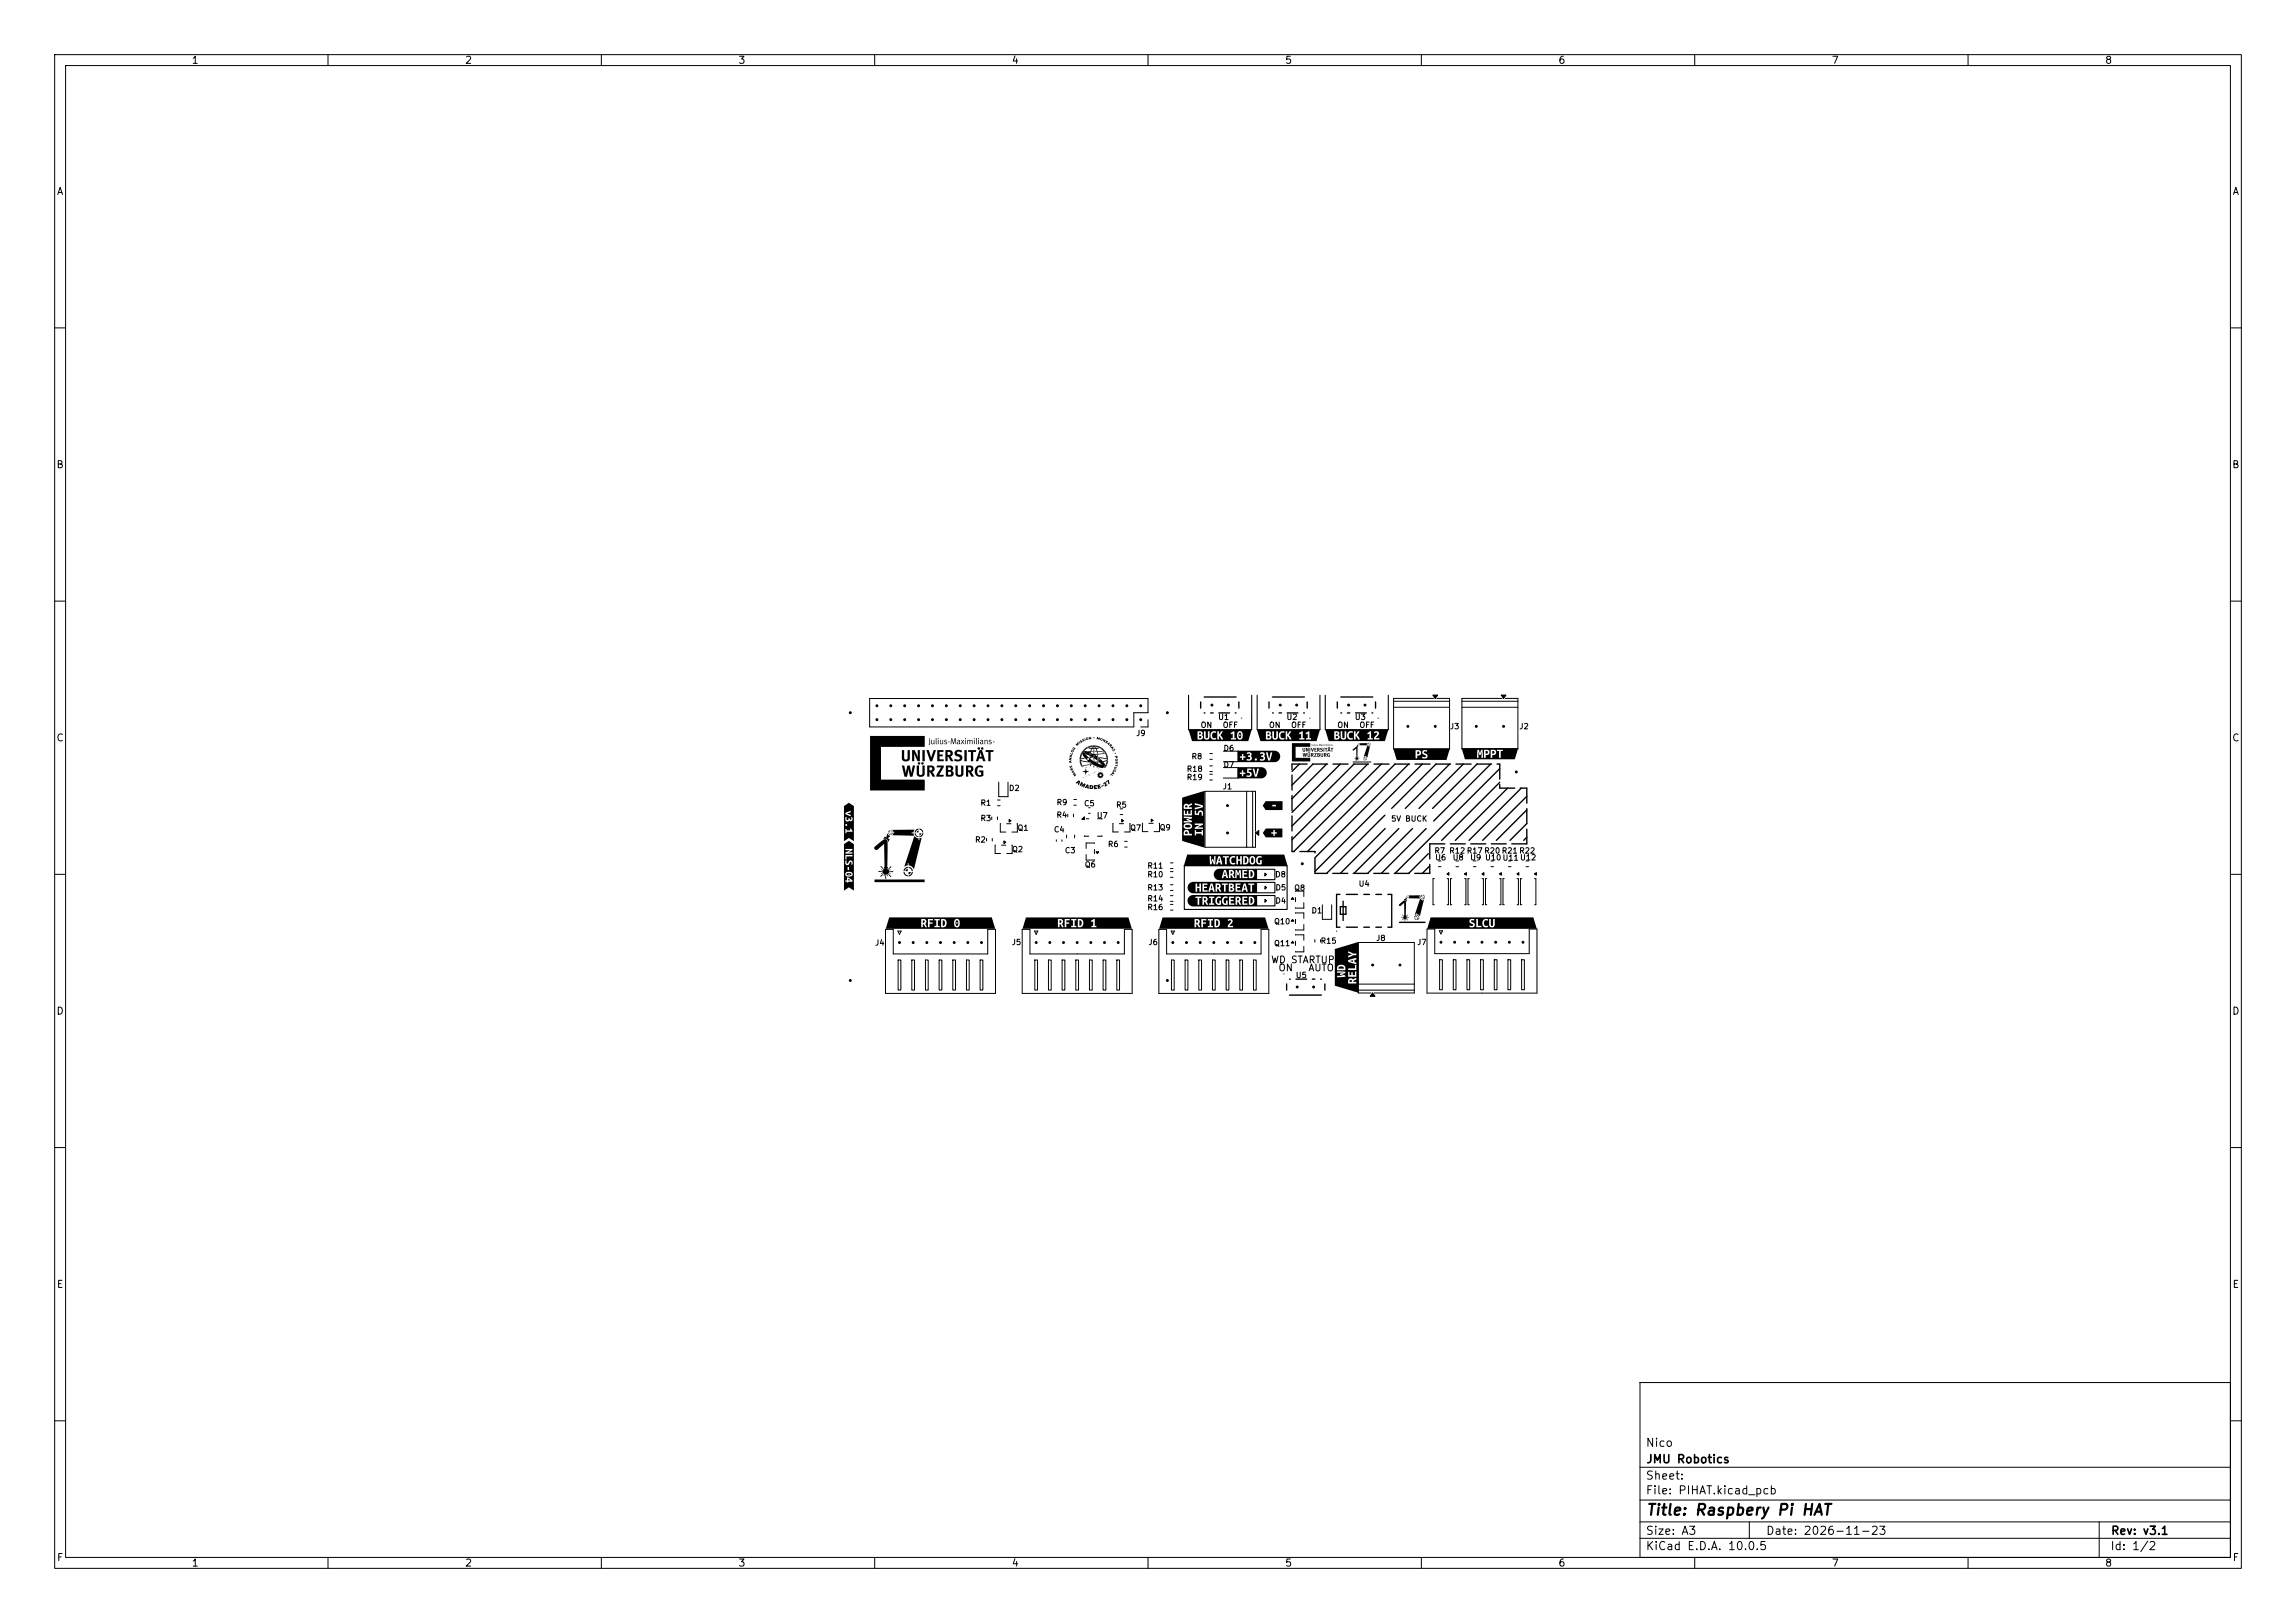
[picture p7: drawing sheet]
<svg xmlns="http://www.w3.org/2000/svg" width="420mm" height="297mm" viewBox="0 0 420 297" stroke-linecap="round" stroke-linejoin="round" font-family="sans-serif">
<defs><g id="words">
<text font-size="2" x="301" y="277.8">Title: Raspbery Pi HAT</text>
<g font-size="1.5">
<text x="300.9" y="265.1">Nico</text>
<text x="301" y="268.1">JMU Robotics</text>
<text x="300.9" y="273.8">File: PIHAT.kicad_pcb</text>
<text x="300.9" y="271.1">Sheet:</text>
<text x="300.9" y="281.2">Size: A3</text>
<text x="322.9" y="281.2">Date: 2026-11-23</text>
<text x="386" y="281.2">Rev: v3.1</text>
<text x="300.9" y="284">KiCad E.D.A. 10.0.5</text>
<text x="385.9" y="284">Id: 1/2</text>
</g>
<g font-size="1.3">
<text x="35" y="12">1</text>
<text x="85" y="12">2</text>
<text x="135" y="12">3</text>
<text x="185" y="12">4</text>
<text x="235" y="12">5</text>
<text x="285" y="12">6</text>
<text x="335" y="12">7</text>
<text x="385" y="12">8</text>
<text x="10.3" y="36">A</text>
<text x="408.3" y="36">A</text>
<text x="10.2" y="86">B</text>
<text x="408.2" y="86">B</text>
<text x="10.2" y="136">C</text>
<text x="408.2" y="136">C</text>
<text x="232.4" y="176.6">WD STARTUP</text>
<text x="233.8" y="178">ON</text>
<text x="239.2" y="178">AUTO</text>
<text x="10.2" y="186">D</text>
<text x="408.2" y="186">D</text>
<text x="10.3" y="236">E</text>
<text x="408.3" y="236">E</text>
<text x="10.3" y="286">F</text>
<text x="35" y="287">1</text>
<text x="85" y="287">2</text>
<text x="135" y="287">3</text>
<text x="185" y="287">4</text>
<text x="235" y="287">5</text>
<text x="285" y="287">6</text>
<text x="335" y="287">7</text>
<text x="385" y="287">8</text>
<text x="408.3" y="286">F</text>
</g>
<g font-size="1">
<text x="222.7" y="132">U1</text>
<text x="235.2" y="132">U2</text>
<text x="247.7" y="132">U3</text>
<text x="207.7" y="134.9">J9</text>
<text x="219.5" y="133.4">ON</text>
<text x="223.6" y="133.4">OFF</text>
<text x="223.7" y="137.7">D6</text>
<text x="232" y="133.4">ON</text>
<text x="236.1" y="133.4">OFF</text>
<text x="244.5" y="133.4">ON</text>
<text x="248.6" y="133.4">OFF</text>
<text x="265.1" y="133.7">J3</text>
<text x="277.8" y="133.7">J2</text>
<text x="217" y="143">R19</text>
<text x="217" y="141.5">R18</text>
<text x="217.9" y="139.2">R8</text>
<text x="223.7" y="140.7">D7</text>
<text x="179.3" y="147.7">R1</text>
<text x="184.5" y="145">D2</text>
<text x="193.2" y="149.9">R4</text>
<text x="193.2" y="147.6">R9</text>
<text x="198.2" y="147.8">C5</text>
<text x="200.5" y="150">U7</text>
<text x="204.1" y="148">R5</text>
<text x="223.6" y="144.7">J1</text>
<text x="178.3" y="154.4">R2</text>
<text x="179.3" y="150.5">R3</text>
<text x="186" y="152.3">Q1</text>
<text x="192.7" y="152.6">C4</text>
<text x="202.6" y="155.2">R6</text>
<text x="206.6" y="152.2">Q7</text>
<text x="212" y="152.2">Q9</text>
<text x="254.4" y="150.6">5V BUCK</text>
<text x="185" y="156.2">Q2</text>
<text x="194.7" y="156.4">C3</text>
<text x="198.3" y="159">Q6</text>
<text x="209.8" y="160.8">R10</text>
<text x="209.8" y="159.2">R11</text>
<text x="233.2" y="160.8">D8</text>
<text x="262.3" y="156.4">R7 R12R17R20R21R22</text>
<text x="262.4" y="157.7">U6</text>
<text x="265.6" y="157.7">U8</text>
<text x="268.8" y="157.7">U9 U10U11U12</text>
<text x="209.8" y="163.2">R13</text>
<text x="209.8" y="165.2">R14</text>
<text x="209.8" y="166.8">R16</text>
<text x="233.2" y="165.6">D4</text>
<text x="233.2" y="163.2">D5</text>
<text x="236.6" y="163.2">Q8</text>
<text x="239.8" y="167.4">D1</text>
<text x="248.4" y="162.5">U4</text>
<text x="160" y="173.3">J4</text>
<text x="185" y="173.2">J5</text>
<text x="210" y="173.2">J6</text>
<text x="233" y="169.4">Q10</text>
<text x="233" y="173.4">Q11</text>
<text x="241.5" y="172.9">R15</text>
<text x="251.6" y="172.4">J8</text>
<text x="259.1" y="173.2">J7</text>
<text x="236.9" y="179.2">U5</text>
</g>
</g></defs>
<g fill="none" stroke="#000" stroke-width=".18">
<path d="M10 10h400v277h-400zM12 12h396v273h-396zM60 10v2M110 10v2M160 10v2M210 10v2M260 10v2M310 10v2M360 10v2M10 60h2M408 60h2M10 110h2"/>
<path d="M408 110h2M159.1 127.8h50.9v2.6h-2.6v2.6h-48.3zM210 131.7v1.3h-1.3M221.3 137.9h.5M221.3 138.9h.5M223.8 137.5h2.7v1.9h-2.7M254.9 128.3h10.3M254.9 129.4h10.3M262.1 127.2h.9l-.5 .6zM262.2 127.8h-7.3v9.2h10.3v-9.2h-2.4M267.4 128.3h10.3M267.4 129.4h10.3"/>
<path d="M274.6 127.2h.9l-.5 .6zM274.7 127.8h-7.3v9.2h10.3v-9.2h-2.4M10 160h2M180.5 153.4v.5M181.4 149.5v.5M181.5 153.4v.5M182.1 154.7l-.1 1.5h1M182.5 149.5v.5M182.5 146.4h.4M182.5 147.4h.4M182.7 143.1v2.7h1.7v-2.7M183 150.7v1.6h1"/>
<path d="M183.2 154.7h.8M183.6 153.9l.4 .2-.4 .3zM184.1 150.7h.8M184.6 150l.3 .2-.3 .2zM185.1 154.7v1.5h-1M186 150.7l.1 1.6h-1M193.2 153.7v.3M194.2 153.7v.3M195.1 152.8v.5M195.3 149v.5M196.4 149v.5M196.4 146.3h.5"/>
<path d="M196.4 147.3h.5M196.6 152.8v.5M197.9 149.9l.5-.4v.4zM198.4 152.9v.1h.8M198.7 156.4v1l1.5-.1M198.7 149.8h.5M199.1 147.8h.3M199.1 148.8h.3M200.2 154.3h-1.5v1M200.2 155.4v.8M200.5 155.9h.5l-.3 .3zM200.8 149.8h.8v.1"/>
<path d="M201.6 152.9v.1h-.8M203.6 150.7v1.5h1M204.7 150.7h.8M204.9 148h.5M204.9 149.1h.5M205.2 149.9l.3 .3-.3 .2zM205.7 154h.5M205.7 155h.5M206.6 150.7l.1 1.5h-1M209 150.7v1.5h1M210.1 150.7h.8M210.6 149.9l.3 .2-.3 .3z"/>
<path d="M212 150.7l.1 1.5h-1M214.1 159.5h.5M214.1 157.9h.5M214.1 158.9h.5M221.3 141.7h.5M221.3 142.7h.5M221.3 140.2h.5M221.3 141.2h.5M223.8 140.5h2.7v1.9h-2.7M228 144.8v10.2M229.1 144.8v10.2M229.7 152.4l.6-.4v.9z"/>
<path d="M229.7 152.1v-7.3h-9.3v10.2h9.3v-2.3M231.4 159.8l.3 .2-.3 .3zM263.1 157.6h.5M263.1 158.6h.5M264.7 159.9l.3-.2v.5zM266.3 157.6h.5M266.3 158.6h.5M267.9 159.9l.3-.2v.5zM269.5 157.6h.5M269.5 158.6h.5M271.1 159.9l.3-.2v.5zM272.7 157.6h.5"/>
<path d="M272.7 158.6h.5M274.3 159.9l.3-.2v.5zM275.9 157.6h.5M275.9 158.6h.5M277.5 159.9l.3-.2v.5zM279.1 157.6h.5M279.1 158.6h.5M280.7 159.9l.3-.2v.5zM408 160h2M162 170.1h1.4v4.5h17.3v-4.5h1.4v11.7h-20.1zM164.2 170.4h.6l-.3 .6zM164.3 175.7h.5v5.5h-.5z"/>
<path d="M166.8 175.7h.5v5.5h-.5zM169.3 175.7h.5v5.5h-.5zM171.8 175.7h.5v5.5h-.5zM174.3 175.7h.5v5.5h-.5zM176.8 175.7h.5v5.5h-.5zM179.3 175.7h.5v5.5h-.5zM187 170.1h1.4v4.5h17.3v-4.5h1.4v11.7h-20.1zM189.2 170.4h.6l-.3 .6zM189.3 175.7h.5v5.5h-.5zM191.8 175.7h.5v5.5h-.5zM194.3 175.7h.5v5.5h-.5zM196.8 175.7h.5v5.5h-.5z"/>
<path d="M199.3 175.7h.5v5.5h-.5zM201.8 175.7h.5v5.5h-.5zM204.3 175.7h.5v5.5h-.5zM212 170.1h1.4v4.5h17.3v-4.5h1.4v11.7h-20.1zM214.1 161.9h.5M214.1 162.9h.5M214.1 163.9h.5M214.1 164.9h.5M214.1 160.5h.5M214.1 165.5h.5M214.1 166.5h.5M214.2 170.4h.6l-.3 .6z"/>
<path d="M214.3 175.7h.5v5.5h-.5zM216.8 175.7h.5v5.5h-.5zM219.3 175.7h.5v5.5h-.5zM221.8 175.7h.5v5.5h-.5zM224.3 175.7h.5v5.5h-.5zM226.8 175.7h.5v5.5h-.5zM229.3 175.7h.5v5.5h-.5zM231.4 164.6l.3 .2-.3 .3zM231.4 162.2l.3 .2-.3 .3zM236.4 164.2l.3 .4h-.5zM236.4 168.2l.3 .4h-.5zM236.4 172.2l.3 .4h-.5z"/>
<path d="M237 163.1h1.5v1M237 164.2v.8M237 167.1h1.5v1M237 168.2v.8M237 171.1h1.5v1M237 172.2v.8M238.5 165.2v1l-1.5-.1M238.5 169.2v1l-1.5-.1M238.5 173.2v1l-1.5-.1M240.5 171.9v.5M241.6 171.9v.5M241.9 165.6v2.6h1.7v-2.6"/>
<path d="M261 170h1.4v4.5h17.3v-4.5h1.4v11.7h-20.1zM262.4 160.8h-.3v4.8h.3M263.3 170.3h.6l-.3 .6zM263.3 175.6h.5v5.5h-.5zM264.7 160.8h.2v4.8h-.2M265.6 160.8h-.3v4.8h.3M265.8 175.6h.5v5.5h-.5zM267.9 160.8h.2v4.8h-.2M268.3 175.6h.5v5.5h-.5zM268.8 160.8h-.3v4.8h.3M270.8 175.6h.5v5.5h-.5zM271.1 160.8h.2v4.8h-.2"/>
<path d="M272 160.8h-.3v4.8h.3M273.3 175.6h.5v5.5h-.5zM274.3 160.8h.2v4.8h-.2M275.2 160.8h-.3v4.8h.3M275.8 175.6h.5v5.5h-.5zM277.5 160.8h.2v4.8h-.2M278.3 175.6h.5v5.5h-.5zM278.4 160.8h-.3v4.8h.3M280.7 160.8h.2v4.8h-.2M248.5 180.1h10.2M248.5 181.2h10.2M250.8 181.7h-2.3v-9.2h10.2v9.2h-7.3"/>
<path d="M251.1 181.7l.4 .6h-.9zM10 210h2M408 210h2M300 253h108v32h-108zM10 260h2M300 278.5h108M300 274.5h108M300 268.5h108M320 278.5v3M384 278.5v6.5M408 260h2M60 285v2"/>
<path d="M110 285v2M160 285v2M210 285v2M260 285v2M300 281.5h108M310 285v2M360 285v2"/>
<circle cx="227.1" cy="131.4" r=".03"/>
<circle cx="239.6" cy="131.4" r=".03"/>
<circle cx="252.1" cy="131.4" r=".03"/>
<circle cx="234.9" cy="178.2" r=".03"/>
<circle cx="244.5" cy="170.4" r=".03"/>
</g>
<g fill="none" stroke="#000" stroke-width=".25">
<path d="M219.6 128.5v1.1M220.3 127.5h5.8M220.3 130.5h.1M221.5 130.5h.4M223 130.5h1.9M226 130.5h.1M226.6 128.5v1.1M232.1 128.5v1.1M232.8 127.5h5.8M232.8 130.5h.1M234 130.5h.4M235.5 130.5h1.9"/>
<path d="M238.5 130.5h.1M239.1 139.8h-2.8v1M239.1 128.5v1.1M240.1 139.8h2.7M243.8 139.8h2.8M244.6 128.5v1.1M245.3 127.5h5.8M245.3 130.5h.1M246.5 130.5h.4M247.6 139.8h2.7M248 130.5h1.9M251 130.5h.1"/>
<path d="M251.3 139.8h2.8M251.6 128.5v1.1M255.1 139.8h2.7M258.8 139.8h2.8M262.6 139.8h2.7M266.3 139.8h2.8M270.1 139.8h2.7M273.8 139.8h.5v2.8M236.3 141.8v2.8M236.3 145.6v2.7M236.3 149.3v2.8M236.3 153.1v2.7h.5"/>
<path d="M237.8 155.8h2.7v.3M240.5 157.1v2.7h2.3M243.8 159.8h2.7M247.5 159.8h2.8M251.3 159.8h2.7M255 159.8h2.8M261.5 158.2v1.6h-2.7M264.3 154.4h-2.8v2.8M265.3 154.4h2.7M269 154.4h2.8M272.8 154.4h2.7M274.3 143.6v.6h2.8"/>
<path d="M278.1 144.2h1.2v2.8M279.3 148v2.7M279.3 151.7v2.7h-2.8M235.9 179.2h.1M237.1 179.2h1.9M240.1 179.2h.4M241.6 179.2h.1M245.1 163.7h-.6v6h.6M245.2 165.9h1v1.4h-1zM245.7 164.9v3.5M246.3 163.7h2M246.3 169.7h2"/>
<path d="M249.5 163.7h1M249.5 169.7h1M251.7 163.7h1M251.7 169.7h1M253.9 163.7h.7v6h-.7M235.4 180.1v1.1M235.9 182.1h5.8M242.3 180.1v1.1"/>
</g>
<g fill="#000">
<path d="M165 137.3h.4v1.5l.3 .2 .3-.2v-1.5h.4v1.5l-.2 .4-.7 .1-.4-.2h1.2h-1.2l-.1-.1v-.1h.5h-.5zM166.8 137.3h.5l.6 1.3v-1.3h.4v2h-.5l-.3-.6h.4l-.4-.1h.4h-.4l-.3-.7v1.4h-.4zM167.9 139.5h.4v.4h-.3l.3-.1-.4 .1v-.2l.1-.2h.3zM168.6 139.5h.3v.4h-.3l-.1-.2 .1-.2h.3zM168.7 137.3h.5v2h-.5zM159.1 134.7h10.1v2h-8l-.1 6h8.1v2h-10.1zM170 135.1h.1v1l-.2 .3v-.1h.2h-.2l.1-.2zM170.3 135.4h.2v.6l.1 .1 .2-.1v-.6h.1v.8l-.1-.1h.2h-.2h.2h-.6h.1h-.2zM169.4 137.3h.5l.4 1.4 .5-1.4h.4l-.7 2h-.4l-.2-.6h.4h-.4zM171.1 135.1h.2v1.1l-.1-.1zM171.6 135.1h.1v.1h-.2zM171.6 135.4h.1v.8h-.2z"/>
<path d="M171.4 137.3h1.2v.3h-.7v.5h.5v.3h-.5v.5h.7v.4h-1.2zM171.9 135.4h.2v.6l.1 .1 .2-.1v-.6h.1v.8l-.1-.1h.2h-.2h.2h-.6h.1h-.2zM172.8 135.4h.4l-.4 .2 .4 .3-.1 .3-.4-.1h.5h-.5l.4-.1-.4-.3zM172.9 137.3h.9l.4 .2 .1 .6-.5 .3 .6 .9h-.5l-.6-.8v.8h-.4v-1h1.2h-1.2h1.2h-1.2v-.3l.7 .1 .3-.2-.1-.3h-.5v.4h-.4v-.6h1.2h-1.2zM173.4 135.7h.3v.1h-.3zM174 135.1h.2l.2 .9 .2-.8h.1h-.1h.1l-.1-.1h.2l.1 1.1h-.1l-.1-1-.3 1-.3-1-.1 1h-.1l.1-1h.1zM174.8 137.4l.6-.2 .6 .2-.2 .3-.5-.2-.2 .2v.2l.6 .2 .3 .3v.5l-.3 .4h-.6l-.6-.1 1.4-.1h-1.4l.2-.3 .6 .2 .3-.2-.1-.3-.8-.4-.1-.4zM175.1 135.5h.5v.7l-.5-.1h.4h-.4l-.1-.1 .5 .1h-.1l.1-.3-.5 .2 .5-.4zM175.8 135.4h.1l.2 .3 .1-.3h.2l-.3 .4 .3 .4h-.1l-.2-.3-.2 .3h-.2l.3-.4zM176.6 135.4h.1v.8h-.1zM176.4 137.3h.4v2h-.4zM176.9 135.4l.2 .1 .2-.1 .2 .1 .3-.1 .1 .8h-.1l-.1-.7-.2 .1v.6h-.1l-.1-.7-.2 .1v.6h-.2z"/>
<path d="M177.1 137.3h1.5l-.1 .3h-.5v1.7h-.4v-1.7h-.5zM178.2 135.4h.1v.8h-.1zM178.5 135.1h.2v1.1l-.2-.1zM178.9 135.4h.2v.8h-.2zM179.2 137.3h.4l.7 2h-.5l-.1-.5h-.4h-.2l-.2 .5h-.4l.3-.8h.8l-.2-.8-.2 .8h-.4l.2-.8h.4h-.4zM179.3 135.5h.5v.7l-.1-.1h.2h-.6v-.1h.4v-.2l-.4 .1 .1-.2h.3l-.1-.2zM179.5 136.8h.3v.3h-.3zM180.1 135.4l.5 .1 .1 .7h-.2l-.1-.7-.2 .1v.6h-.1v-.7h.1zM180.3 137.3h1.5l-.1 .3h-.5v1.7h-.4v-1.7h-.5zM180.9 135.4h.5l-.4 .2 .4 .3-.1 .3-.5-.1h.5h-.5l.5-.1-.1-.1-.2-.1h.4h-.5zM181.6 135.7h.3v.1h-.3zM195.6 138.7h.4l-.3 .3h.2l.1 .1-.5-.1 .3-.2z"/>
<path d="M195.5 139.3l.5-.1-.1 .2 .1 .2-.4-.1-.1-.1h.3zM195.6 138.2a.25 .25 0 0 1 .3-.1 .25 .25 0 0 1 .2 .2l-.1 .3-.4-.3h.3zM196 137.3a.25 .25 0 0 1 .4 0 .25 .25 0 0 1-.1 .4 .25 .25 0 0 1-.4-.2h.4l-.2-.2-.2 .1zM195.7 137.9l.4 .1 .1-.2v.1a.25 .25 0 0 1-.2 .2 .25 .25 0 0 1-.3-.2zM196.3 136.8h.1v.3h.1l-.1-.1 .1-.2 .2 .1-.2 .3h-.2l-.1-.2zM196.8 136.1l.3 .1-.1-.3 .1-.1 .3 .4-.2-.2v.3h-.2l.1 .2zM197.3 135.7l.3 .4zM197.6 135.5l.2-.1-.1 .2h.2a.18 .18 0 0 1 0 .3 .18 .18 0 0 1-.2-.1l.1-.1h-.3zM198 135.3l.2-.1-.1 .2h.2a.2 .2 0 0 1 0 .2 .2 .2 0 0 1-.3 .1l.3-.2h-.4zM198.4 135.1l.2 .2-.1 .2zM198.7 135a.23 .23 0 0 1 .3 0 .23 .23 0 0 1 0 .3 .23 .23 0 0 1-.3 .1l-.1-.3 .2 .2 .2-.1-.1-.2-.3 .1zM199.2 138.6l.1 .1z"/>
<path d="M198.1 140.1l1.2-.2-1.2 .3zM199.4 139.6l.1 .2v.4zM199.2 134.9l.3 .2 .1-.3v.5l-.3-.2v.2h-.1zM199.6 139.9h.3zM200 134.9h.2v.2h-.2zM198.3 137.1l.3-.3 .9-.1-.4-.1-.5 .2 .5-.2h.6h-.6l.6-.1h-.4l.2-.1a2.47 2.47 0 0 1 3.1 2.8l-.8 .2 .1 .1a.59 .59 0 0 1 .1 .9 .59 .59 0 0 1-.8 .1l-1-.5h1.9h-1.9h1.6h-1.7l-.7-.4 1-.1 .4 .2v-.1l.1 .2 .7 .2-.5-.5h.2h-2.6h3h-3l-.7-.1h1.8l-2.1-.1 .2 .7a.3 .3 0 0 0 .4 .3l-.2 .1-.2-.2 .1 .2-.2-.3h.1l-.1-.1h.1h-.2l.1 .3-.2-.5 .2 .1-.1-.1 .1-.1-.2 .1-.1-.2h.2h-.2v-.1h.2h-.2v-.3l.1 .2-.1-.4h.1l.6 .2 .9 .1-.5-.4 .5 .2 .1-.3-.2-.1-.1 .2h-.3a.97 .97 0 0 1-.5-1.1l-.3 1 .4-.1 .2 .1-.7 .2v-.3l-.1 .3h-.1v-.5h.2h-.2l.1-.1h.1l-.1-.1h.2v-.1l-.2 .1v-.2l.3-.1-.2 .1 .5-.5-.4 .3 .1-.2-.2 .4v-.2l.1-.2 .3-.1h-.2l.2-.1 1.1 1.1 .9 .7h1.3h-.4l-.1-.3h.4h-.4v-.4l.7 .6v.1l.9-.2v-.2l.1 .1v-.3l-.1 .2v-.2v.3l-.1-.1-1.4-.3 1.4 .2v-.2h.2v-.1l-.2 .1-.2-.6 .3 .4-.1-.3h.1v.2l-1.3-1.4 .4 .2 .6 .7-.1-.1h.1l.2 .4-.1-.4-.7-.6h.2l.4 .5-.2-.3-.7-.4 .4 .1-.1-.1-.4-.1-.6 .2 .1 .4 1 .1 .3 .2-1.2-.2v.4l-.2-.4h-.4l.4-.1a.3 .3 0 0 0-.2-.4 .3 .3 0 0 0-.3 .1h-.4l-.1 .3 .4 .1h-.4v.3l.3 .1h-.5v-.2l-.1 .2 .7 .1 .1-.9 .1 .9 1.9-.2-1.8 .3 .4 .3v.7l-.5-.3-.1 .5a.71 .71 0 0 1-.1-.8v-.3h.2v.4v-.5v.1l-.2-.1v.6l-.4-.3-.1-.2v.3l.4 .2h-.4l-.1 .1-.1-.2a.47 .47 0 0 0-.5-.5h.8h-1l.5-.1-.5 .1 .2-.1-.3-.1h.6h-.6h.3h-.3l.1-.1-.3-.2 1.1 .1v-.1h-1.1h.9l-.9-.1 .9-.1a.27 .27 0 0 0 .3 0 .27 .27 0 0 0 0-.4l-.4-.1h1.1l.9-.1-.6-.2h.5l.4 .2-1.2-.4 .3 .5-.3-.3-.1 .3-.1-.3-.3 .3 .3-.4h-.2l-.1 .1-.9 .3h.2l-.9 .6 .6-.5-.6 .6h-.2l.7-.7-.6 .6zM200.7 134.9h.1l.1 .2 .3-.1-.1 .4-.1-.3-.2 .2v-.2l-.2 .2zM200.7 138.1l.2 .2-.1 1zM201.4 135.1a.24 .24 0 0 1 .3 .1 .24 .24 0 0 1-.2 .3 .24 .24 0 0 1-.3-.1l.4-.1-.1-.1-.3 .2zM201.9 135.2l.1 .4 .2-.2-.2 .4-.1-.3-.2 .1zM202.3 135.6l.3 .1v.1l-.2-.1 .1 .2a.19 .19 0 0 1-.2 .1 .19 .19 0 0 1-.1-.2l.2 .1zM202.5 139.3l.1-.1v.2l.1-.2-.3 .9-.2 .4 .1-.3-.2 .4 .1-.4-.3 .4 .2-.5h.3h-.3l.4-.2v-.2l-.1 .4h-.2l.2-.2-.2 .1 .2-.2h-.1l.1-.1v-.2l.2 .1-.2-.1z"/>
<path d="M202.5 136.1l.4-.2a.27 .27 0 0 1-.2 .4l-.2-.2 .3-.1zM203 136.3l.2-.1 .2 .1-.2 .4h.5l-.3 .4-.2-.3h.3h-.3l-.1-.3-.2-.1h.4v-.1zM203.5 137.2h.3v-.2l.2 .3h-.4v.2zM203.9 137.8h.2v.1h-.1zM203.9 138.4l.2-.1a.2 .2 0 0 1 .3 .2 .2 .2 0 0 1-.2 .2l-.1-.2h.2zM204 138.9l.3-.1a.23 .23 0 0 1 .2 .3 .23 .23 0 0 1-.3 .2 .23 .23 0 0 1-.2-.3l.4 .1-.1-.1h-.3zM204 140l.4-.1v.4zM204 139.4h.5a.31 .31 0 0 1-.2 .3 .31 .31 0 0 1-.3 0l.4-.1h-.3l.1-.1zM219.4 134.1h.2v.3h-.2zM219.4 134.7h.3v.3l-.3 .1zM226.7 134.1a.53 .53 0 0 1 .3 .9l-.1 .1a.29 .29 0 0 1-.3-.2 .29 .29 0 0 1 .1-.4l.1 .2 .1-.2-.1-.1-.3 .1zM217.4 133.5h11.6l-.7 2.1h-10.3l-.5-1.8h1.6v1.5h.2a.55 .55 0 0 0 .7-.5h.2a.54 .54 0 0 0 .7 .5 .54 .54 0 0 0 .4-.7h.1a.67 .67 0 0 0 .9 .7h.7v-.7l.4 .7h.3l-.1-.3a.49 .49 0 0 1-.1-.9h1.6l.1 .3 .3-.2v.9h-.3v.2h.9v-.2h-.3v-.5h.5a.57 .57 0 0 0 .5 .8 .57 .57 0 0 0 .5-.8 .56 .56 0 0 0-.5-.8 .56 .56 0 0 0-.5 .8h-.5v-.8l-.7 .3h-1.6l.2-.3h-.3l-.4 .6v-.6h-.3v1.5h-.4h.2l-.1-.3a.49 .49 0 0 1-.7-.4 .49 .49 0 0 1 .7-.5l.1-.2a.69 .69 0 0 0-.8 0 .69 .69 0 0 0-.3 .7h-.1v-.8h-.3l-.2 1.3h-.2l-.1-.2v-1.1h-.3v1h-.2l-.2-.3a.4 .4 0 0 0 .1-.5 .4 .4 0 0 0-.5-.2h-1.9z"/>
<path d="M231.9 134.1h.2v.3h-.2zM231.9 134.7h.3v.3l-.3 .1zM226.4 137.4h6.7a1.05 1.05 0 0 1 1.1 1 1.05 1.05 0 0 1-1.1 1.1h-6.7v-.4l1.7 .1a.72 .72 0 0 0 .8-.2h.6l.2 .2h.8a.52 .52 0 0 0 .7-.1 .52 .52 0 0 0 0-.7 .38 .38 0 0 0 .2-.4 .38 .38 0 0 0-.3-.3h.5l.4 1.5h.3l.4-1.5h-.3l-.2 1.2-.3-1.2-1-.1-.4 .2 .1 .2 .4-.1v.3l-.3 .1v.2l.3 .1a.31 .31 0 0 1-.1 .4 .31 .31 0 0 1-.4-.1l-.1 .2h-.5v-.3h-.2l-.2 .2h-.6l.1-.4-.2-.2a.47 .47 0 0 0-.1-.7 .47 .47 0 0 0-.7 .1l.1 .2 .5-.1v.3l-.3 .1v.2l.3 .1a.31 .31 0 0 1-.1 .4 .31 .31 0 0 1-.4-.1l-.1 .2h-1.6v-.7h.4v.3h.4v.4h.2v-.4h.4v-.3h-.4v-.4h-.2v.4h-.8zM237.6 139.7h.1l.1 .2-1.5 1.4-.1-.2zM238.3 136.9h.1l.1 .5h.1v-.5h.2l-.1 .6h-.4l.1-.1h-.1zM238.9 136.9h.2l.2 .4-.1-.4h.2v.6h-.2l-.1-.2h.2h-.2h.2h-.2l-.1-.2v.4h-.1zM238.3 137.8h.1l.1 .5 .1-.3h.1h-.1v-.2h.2v.5l.1-.5h.2l-.2 .7h-.1l-.1-.2h.1h-.1v-.3l-.1 .5h-.2v-.2h.1h-.1zM239.2 137.8h.1v.5l.1 .1 .1-.6h.2l-.1 .7-.4-.1h.2h-.2zM239.3 137.6l.1 .1zM239.5 137.6l.1 .1zM239.5 136.9h.2v.6h-.2zM236.3 136h3.4v.7h-2.7v1v1h2.7v.6h-3.4z"/>
<path d="M239.8 137.8l.4 .1-.1 .3 .2 .3h-.1l-.2-.3h.1h-.1v.3h-.2v-.4l.3-.1-.1-.1v.2h-.2zM240 136.1l-.1 .5zM240.1 136.2l.1 .3 .1-.3v.3h-.2zM240.1 139.7l.2 .1v.1l-4 3.9-.1-.2zM239.8 136.9h.1l.2 .4 .1-.4h.2l-.3 .6h-.1l-.1-.2h.2h-.2zM240.3 136.1l.1 .4zM240.5 136.2v.3zM240.4 136.9h.4v.1h-.2v.1h.2v.1h-.2v.2h.2v.1h-.4zM240.6 136.2l.1 .3 .1-.3v.3h-.2zM229.9 133.5h11.5l-.6 2.1h-10.2l-.6-1.8h1.6v1.5h.2a.55 .55 0 0 0 .8-.5h.1a.54 .54 0 0 0 .7 .5 .54 .54 0 0 0 .4-.7h.1a.67 .67 0 0 0 .9 .7h.7v-.7l.4 .7h.4l-.2-.3a.49 .49 0 0 1-.1-.9h1.6l.1 .3 .3-.2v.9h-.3v.2h.9v-.2h-.3v-1h.5l.1 .3 .3-.2v.9h-.3v.2h.9v-.2h-.3v-1.3l-.7 .3h-.5v-.3l-.7 .3h-1.6l.2-.3h-.3l-.4 .6v-.6h-.3v1.5h-.4h.2l-.1-.3a.49 .49 0 0 1-.7-.4 .49 .49 0 0 1 .7-.5l.1-.2a.69 .69 0 0 0-.8 0 .69 .69 0 0 0-.3 .7h-.1v-.8h-.3l-.1 1.3h-.3l-.1-.2v-1.1h-.3v1h-.1l-.3-.3a.4 .4 0 0 0 .2-.5 .4 .4 0 0 0-.6-.2h-1.9zM240.4 137.8h.4l-.3 .6h.3v.1h-.4l.3-.6h-.3zM240.9 136.3l.1-.1-.1 .1 .1 .2h-.1h.1h-.1l.1-.1z"/>
<path d="M240.9 136.9h.5v.2l-.2 .2 .2 .2h-.1l-.2-.2v.2h-.2v-.3h.4h-.4h.4h-.4l.4-.1-.2-.1v.1h-.2v-.2h.4zM241 137.8l.4 .1v.6h-.4l.4-.1h-.4l.3-.1-.2-.1v.2h-.1v-.2h.4h-.4h.4h-.4l.3-.2-.2-.1v.2h-.1zM241.1 136.3l.1 .1zM241.3 136.1l.1 .3 .2-.3v.4l-.1-.3-.1 .3-.1-.3v.3zM241.6 137.8h.1l.1 .6 .1-.1v-.5h.1v.7l-.4-.1h.1h-.1zM241.6 136.9h.4l-.3 .1 .3 .2-.1 .3h-.4h.4h-.4l.3-.1-.3-.2zM241.7 136.3h.1v.2h-.1h.1v-.1h-.2l.2-.1zM241.9 136.2h.2v.3l-.1-.1-.1 .1zM242.2 136.2v.3zM242.1 136.9h.1v.6h-.1zM242.2 137.8l.4 .1-.1 .3 .2 .3h-.2l-.2-.3v.3h-.1v-.3h.3h-.3h.4h-.4l.4-.1-.4 .1 .3-.2-.2-.1v.2h-.1v-.2h.4zM242.3 136.2h.3v.3l-.1-.2v.2l-.1-.2-.1 .2z"/>
<path d="M242.3 136.9h.5l-.2 .1v.5h-.1v-.5h-.2zM242.7 136.2v.3zM242.6 139.7h.1l.1 .2-6.5 6.4-.1-.2zM242.8 136.1l.1 .4zM242.9 136.2l.1 .3zM242.8 137.9h.5h-.3l-.1 .3 .2 .2-.1-.3h.3v.3h-.5zM243 136.9h.2l.2 .6-.2-.1-.4 .1 .1-.2h.3l-.1-.3-.1 .3h-.1l.1-.3h.1h-.1zM243.1 136.3h.1l.1 .2h-.2l.1-.2zM243.1 136.7l.2 .1zM243.3 136.2l.2 .1v.2v-.2l-.2 .2zM243.4 136.9h.5l-.2 .1v.5h-.1v-.5h-.2zM243.6 136.3l.2-.1-.2 .1 .1 .2h-.1l.2-.1z"/>
<path d="M243.9 136.3l.1 .1zM244.4 134.1h.2v.3h-.2zM244.4 134.7h.3v.3l-.3 .1zM245.1 139.7l.2 .1v.1l-9 8.9-.1-.2zM247.6 139.7h.1l.1 .2-11.5 11.4-.1-.2zM247.5 137.1l.6-.4h.2v1.9l.2-.1-.1 .3h.3l-.3 .2 .1 .2-.2-.2v.1l-.1-.1v.3l-.1-.3-.2 .2 .1-.4h-.3l.3-.1-.1-.3 .2 .2v-1.6l-.5 .4-.2-.1zM248.3 136.2l.2 .2-.2 .2h.2l-.1 .2-.2-.2h-.2l.1-.1h.1zM248.4 136.2l.1 .1zM248.4 136.1l.1-.1-.1 .2zM248.5 136l.2 .2zM248.5 136.3l.2-.1zM249.4 138.8l.3 .3z"/>
<path d="M249.6 138.7l.1-.1v.2h-.2zM249.5 138.6l.2-.1-.3 .3zM249.7 138.5l.3 .3zM249.7 138.8h.2l-.2 .2zM250 138.8v.2l-.3 .1zM250.1 136.4l.3 .3 .2-.2-.5 2.2-.4-.3v-.2l-.3 .3zM248.6 136h1.5l-.2 .2 .2 .2h-1.5l.2-.2zM250.1 136.2l.3 .3zM250.1 139.7l.2 .1v.1l-14 13.9-.1-.2zM250.3 136.1l.1-.1v.2h-.1zM250.2 136l.2-.1-.3 .3zM250.5 135.9l.2 .3z"/>
<path d="M250.5 136.2h.1l-.1 .2zM250.7 136.2v.2l-.2 .1zM247.4 139.4h3.4v.1h-3.4zM236.6 155.7l16-16 .2 .1-16 16.1h-.2zM242.4 133.5h11.6l-.7 2.1h-10.3l-.5-1.8h1.6v1.5h.2a.55 .55 0 0 0 .8-.5h.1a.54 .54 0 0 0 .7 .5 .54 .54 0 0 0 .4-.7h.1a.67 .67 0 0 0 .9 .7h.7v-.7l.4 .7h.3l-.1-.3a.49 .49 0 0 1-.1-.9h1.6l.1 .3 .3-.2v.9h-.3v.2h.9v-.2h-.3v-1.1h.5l.1 .2 .3-.1 .2 .1-.5 .7-.1 .4h1v-.2h-.6l.1-.2a.57 .57 0 0 0 .4-.5 .57 .57 0 0 0-.4-.6l-.5 .2h-.5v-.2h-.2l-.5 .3h-1.6l.2-.3h-.3l-.4 .6v-.6h-.3v1.5h-.4h.2l-.1-.3a.49 .49 0 0 1-.7-.4 .49 .49 0 0 1 .7-.5l.1-.2a.69 .69 0 0 0-.8 0 .69 .69 0 0 0-.3 .7h-.1v-.8h-.3l-.2 1.3h-.2l-.1-.2v-1.1h-.3v1h-.1l-.3-.3a.4 .4 0 0 0 .1-.5 .4 .4 0 0 0-.5-.2h-1.9zM239.1 155.7l16-16 .2 .1-16 16.1h-.2zM257.6 139.7h.1l.1 .2-17.3 17.2-.1-.2zM259.2 137.5a.29 .29 0 0 1 .5 .3 .28 .28 0 0 1-.5 .2zM260.1 139.7l.2 .1v.1l-19.8 19.7-.1-.2zM262.1 127.2h.9l-.5 .6zM254.5 147.8l8.1-8.1 .2 .1-8.1 8.2h-.2zM254.9 137h10.3l-.6 2.1h-9.1l-.5-1.8h3.9v1.5l1.2-.1a.55 .55 0 0 0 .8 .1 .55 .55 0 0 0 .1-.8l-.6-.3 .1-.2 .5 .1 .1-.3a.53 .53 0 0 0-.9 .2 .53 .53 0 0 0 .5 .7l.1 .1a.32 .32 0 0 1-.2 .3 .32 .32 0 0 1-.4-.1l-.1 .2h-.9v-.4a.55 .55 0 0 0 .8-.6 .55 .55 0 0 0-.9-.4h-4.1z"/>
<path d="M257 147.8l8.1-8.1 .2 .1-8.1 8.2h-.2zM259.5 147.8l8.2-8.1 .1 .2-8.1 8.1h-.2zM262 147.8l8.1-8.1 .2 .1-8.1 8.2h-.2zM271.8 137.4a.28 .28 0 0 1 .4 .3 .28 .28 0 0 1-.4 .2zM262.2 150.2l10.4-10.5 .2 .1-10.5 10.5-.1 .1zM273 137.4a.28 .28 0 0 1 .4 .3 .28 .28 0 0 1-.4 .2zM274.6 127.2h.9l-.5 .6zM267.4 136.9h10.3l-.6 2h-9.1l-.1-.2h2.5v-1.2l.2 .7h.2l.2-.7v1.2h.3l-.1-1.5h.3v1.5h.3v-.5a.52 .52 0 0 0 .6-.3 .52 .52 0 0 0-.3-.7h.6v1.5h.3v-.5a.54 .54 0 0 0 .6-.2 .54 .54 0 0 0 0-.6h.6v1.3h.3v-1.3h.4v-.2h-1.1v.2h-.2a.84 .84 0 0 0-.9-.2h-1.5a.54 .54 0 0 0-.5 .6v-.1a.43 .43 0 0 0-.4-.5l-.1 1.5h-2.3zM154.9 159.9v-.1a.51 .51 0 0 1 .8 .3h-.1a.64 .64 0 0 1-.8-.1l.5 .1 .2-.1-.2-.1-.5 .1zM154.4 154.5l.9-.6 .9 .6v8.5l-.9-.6-.9 .6v-1.9h.2v.3h.3v.1h.3v-.1h.7v-.3l-.8-.5h-.2v.5h-.5v-1.1h.2a.74 .74 0 0 0 .7 .4 .74 .74 0 0 0 .7-.4 .74 .74 0 0 0-.7-.5 .74 .74 0 0 0-.7 .5h-.2v-1.4h.6v.6h.3v-.6h-.9v-.8h.2a.44 .44 0 0 0 .5 .5 .44 .44 0 0 0 .4-.5l.2-.1v.5l.2 .1a.46 .46 0 0 0-.2-.8 .46 .46 0 0 0-.6 .5 .28 .28 0 0 1-.3-.2 .28 .28 0 0 1 .1-.3l-.2-.1-.1 .4h-.2v-1.3h.2v.8h.3v-.6h1v-.2h-1.5v-.3h1.5v-.2h-.8l.8-.4v-.3h-1.3v.3h.9l-.9 .4v.2h-.2zM154.4 147.5l.9-.6 .9 .6v6.4l-.9-.6-.9 .6v-2.2h.2v.8h.3v-.3h1l-.2-.6-.2 .1 .1 .3h-.7v-.3h-.5v-.7h.2l.2 .2 .2-.2a.19 .19 0 0 0-.2-.2 .19 .19 0 0 0-.2 .2h-.2v-1.1h.2a.4 .4 0 0 0 .2 .4 .4 .4 0 0 0 .5-.2 .4 .4 0 0 0 .6 0 .4 .4 0 0 0 0-.6l-.2 .1v.4h-.2l-.1-.3h-.2v.3a.27 .27 0 0 1-.4-.1 .27 .27 0 0 1 .1-.4h-.2l-.1 .4h-.2v-.9l1.2 .4v-.3l-.7-.2 .7-.2v-.3l-1 .4v.2h-.2zM160 155l1.7-1.4h.3l.3 .2v4.9h.2l-.2 .3 .1 .1 .5-.6 .2 .1-.6 .5 .1 .1 .2-.1 .1 .1-.3 .1v.2l.8-.1v.2l-.8-.1v.2l.3 .1-.3-.1-.1 .2 .5 .5-.1 .1-.5-.6-.1 .1 .1 .3-.2-.3-.1 .1v.7h-.2l.1-.7-.1-.1-.2 .3 .1-.3-.1-.1-.6 .6-.1-.2 .6-.5-.1-.1-.3 .2v-.1l.3-.1v-.2l-.8 .1v-.2h.8v-.1l-.3-.2 .3 .1 .1-.1-.6-.5 .2-.1 .5 .6 .1-.1-.2-.3 .2-.1v.2l-.1-4.4-1.3 1.1-.4-.1z"/>
<path d="M162.3 152.5l.2 .3 .3 .1-.4 .5 .3 .2-.3 .5-.2-.6-.6 .1 .2-.5 .3 .1zM162.5 152.4l.3 .4zM162.6 152.1l.2-.2-.3 .4zM162.7 152.2l.1-.1v.2h-.2zM162.9 151.9l.4 .4zM162.9 152.4h.2l-.2 .2zM162.9 152.7l.4-.3-.2 .3zM165.3 159.6h.2l.1 .3 .4 .4a.41 .41 0 0 1-.6-.3zM165.8 159.1l.2-.1v.4h-.4zM165.5 158.9l.5-.3v.2l-.3 .2-.2 .4h-.2zM166.2 158.6l.5 .3 .3 .5h-.2l-.2-.4-.4-.2zM166.2 159.6h.4l-.1 .3-.3 .1z"/>
<path d="M166.8 159.6h.2l-.2 .4-.6 .4v-.2l.4-.2zM165 140.1h.4l.3 1.4 .1-.8h.4h-.4l.2-.6h.4l.3 1.4 .3-1.4h.4l-.5 2h-.4l-.2-.6h.4h-.4l-.1-.8-.3 1.4h-.4l-.2-.5 .4-.1-.4 .1zM167.3 153l.3 .3 .4 .1v.4h.2v-.4l.4-.1-1.4 5.8-.4-.5-.6-.2v-.5h-.2v.5l-.6 .2zM163.2 151.9l4.1-.1-.2 .5h-.3v.2h.3l.1 .4-4-.1 .4-.5h-.2zM167.3 152.5h.2l.1 .4 .4 .2v.1l-.5-.2zM167.8 152.1l.2-.1v.3h-.3zM167.5 151.8h.1a.23 .23 0 0 1 .2-.2 .23 .23 0 0 1 .2 .2l-.4 .2-.1 .3h-.2zM167.7 140.1h.4v1.5l.3 .2 .3-.2v-1.5h.4v1.6l-.2 .3-.6 .2-.5-.2h1.2h-1.2l1.2-.1h-1.2l-.1-.2h.5h-.5zM168.2 151.6l.6 .4a.18 .18 0 0 1 .1 .2 .18 .18 0 0 1-.2 .1l-.2-.3-.3-.2zM168.2 152.5h.4l-.4 .4zM168.7 152.5a.24 .24 0 0 1 .2 .2 .24 .24 0 0 1-.2 .3l-.5 .2v-.2l.3-.1zM169.6 140.1h.9l.4 .2v.6l-.4 .3 .6 .9h-.5l-.6-.8h.5h-.5v.8h-.4v-1.1l.8-.1 .1-.2-.1-.2-.4-.1v.6h-.4z"/>
<path d="M171.4 140.1h1.2v.3l-.8 1.4h.9l-.2 .3h-1.2v-.3l.9-1.4h-.9zM173 140.1h1l.3 .3v.4l-.2 .2 .3 .3 .1 .3-.3 .4-1.2 .1v-.1l1.3-.1-1.3 .1v-.2h.9l.1-.3-.2-.2-.4-.1v.6h-.4v-.6h1.3h-1.3h1.3h-1.3v-.3h.8l.1-.2-.1-.2-.4-.1v.5h-.4zM174.8 140.1h.4v1.5l.3 .2 .3-.2v-1.5h.4v1.6l-.2 .3-.7 .2-.4-.2 1.2-.1h-1.2l-.1-.2h.5h-.5zM176.7 140.1h.9l.4 .2v.6l-.4 .3 .6 .9h-.5l-.6-.8v.8h-.4v-.9h.9h-.9v-.1h1.2h-1.2h1.2h-1.2v-.1l.8-.1 .1-.2-.1-.2-.4-.1v.6h-.4v-.8l1.2 .1-1.2-.1zM178.6 140.3l.6-.2 .7 .2-.3 .2-.3-.1-.3 .1-.2 .6 .1 .6 .4 .1h.2v-.5h-.4v-.3h.8v1l-.8 .1-.6-.3-.2-.8zM183.6 153.9l.4 .2-.4 .3zM184.6 150l.3 .2-.3 .2zM195.7 140.2l.1 .2a.18 .18 0 0 1 .1-.2 .18 .18 0 0 1 .2 0v.2l-.1-.2-.1 .3a.19 .19 0 0 1-.2-.1 .19 .19 0 0 1 0-.2zM195.8 140.7l.4-.2-.1 .3 .2 .1-.4 .1-.1-.2h.2h-.2zM196.2 141.1l.2-.1v.2l.2 .1-.6 .1 .3-.2-.3 .1zM196.3 141.6l.3-.2-.1 .2h.2v.2h.2l-.4 .3-.1-.1 .2-.3-.3 .1-.1-.2h.3zM196.8 143.2h.5v-.1l-.5 .1 .6-.4a.34 .34 0 0 1 .2 .3 .34 .34 0 0 1-.2 .3l-.1 .3-.1-.1a.27 .27 0 0 0-.1-.3 .27 .27 0 0 0-.3 0z"/>
<path d="M197.8 143.1l.3 .1-.1 .5h.3h-.3l.3-.4 .3 .2-.3 .6h-.2l.2-.4-.3 .3a.29 .29 0 0 1-.1-.5l-.2 .3h-.2zM197.9 149.9l.5-.4v.4zM197.9 142.3l.6-.1zM198.5 142l.1 .1zM198 141.2a.46 .46 0 0 0 .6-.6l.1 .1a.46 .46 0 0 0 .5 .5l-.1 .1a.46 .46 0 0 0-.5 .5v-.1a.46 .46 0 0 0-.6-.5zM198.5 140.4l.4 .1zM198.8 143.6l.1-.1a.3 .3 0 0 1 .2 .5v.3h-.1a.32 .32 0 0 0-.5-.1l.1-.3h.3v-.1l-.3 .1zM198.8 142h.2zM199 141.7l.4 .2-.3 .1 .2-.1zM199.4 141.6h.1zM199.3 143.7a.43 .43 0 0 1 .6 0 .43 .43 0 0 1 0 .6 .43 .43 0 0 1-.6 0v-.2l.3 .1 .1-.1-.1-.2-.1 .2h-.2zM199.9 141.6h.1z"/>
<path d="M200 140.1l.2 .1-.1 .3zM200.1 141.3l.6-.1-.6 .1 .1 .2zM200.1 143.7h.6v.1l-.4 .1 .3 .1-.2 .2h.3a.37 .37 0 0 1-.5 .2 .37 .37 0 0 1-.1-.6zM200.5 155.9h.5l-.3 .3zM200.7 140.4v.1zM200.8 140.5l.2 .2zM200.8 141.2l.3-.1zM201.1 140.7l.1 .1zM200.7 143.7l.6-.2v.2l-.3 .1 .3 .1-.3 .2h.4v.1l-.5 .1zM200.9 141.4l.2 .1 .1-.2 .2 .1a.31 .31 0 0 1 .3 .4l.1 .2-.4 .4-.4-.1-.2-.2 .1-.2h.2a.19 .19 0 0 0 .3 .1 .19 .19 0 0 0 0-.3 .19 .19 0 0 0-.3 .1v.1l-.4-.1zM201.3 140.8l.2 .1zM201.1 141.1l.4-.1z"/>
<path d="M201.6 140.9v.1zM201.5 143.8l.4-.1-.3 .3zM201.9 143.2a.28 .28 0 0 1 .4 0 .28 .28 0 0 1 0 .4l.2-.1 .1 .2-.5 .3 .1-.6-.4 .1zM202.3 143l.5-.3 .1 .3a.28 .28 0 0 1-.1 .5l-.1-.5-.3 .2zM203.3 141.6l.3 .4-.3-.2-.2 .1zM203.7 140.9a.24 .24 0 0 1 .4 0 .24 .24 0 0 1-.2 .4l.1-.3h-.2v.2h-.2l.2 .5-.5-.1 .4-.1h-.3zM203.9 140.4h.4l-.4 .1 .3 .3a.3 .3 0 0 1-.3-.1 .3 .3 0 0 1 0-.3zM205.2 149.9l.3 .3-.3 .2zM210.6 149.9l.3 .2-.3 .3zM216.8 152.2h.4l.1 .4h-.5zM216.8 147.4h.4v.3h-.4zM216.8 151.1l.1-.1a.81 .81 0 0 1 .9 .2 .7 .7 0 0 1-1 0z"/>
<path d="M216.2 146l4.1-1.3v10.4l-4.1-1.2v-1.4h.3v.4h2.3v-.4h1v.4h.2v-1h-.2v.3h-1v-.3h-.3v1h-.5v-.3h-.5a.53 .53 0 0 0-.4-.7 .53 .53 0 0 0-.6 .6h-.3v-1.3h.3a.89 .89 0 0 0 1.5 .2h.5v.3h1.5v-.3h-.9l.9-.5v-.2h-1.5v.3h1l-1 .4h-.5a.64 .64 0 0 0-.2-.7 .64 .64 0 0 0-.7 0l-.4 .1-.2 .4h-.3v-1.8h.3v.3h1.2l-.6 .2v.2l.6 .2h-1.2v.2l1.5-.1v-.2l-.6-.2 .6-.2v-.3l-1.8-.1v-1.1h.3v.9h1.5v-.9h.5v.8l.8 .1 .2-.6a.35 .35 0 0 1 .4 .2 .35 .35 0 0 1-.1 .4h.2a.53 .53 0 0 0-.2-.8 .53 .53 0 0 0-.7 .5h-.3v-.6h-1v.6h-.4v-.5h-.3v.5h-.3v-.6h-.6v-.7h.3l.1 .4h1.4v-.3h-.5v-.1l.5-.3v-.3h.5v.3l1.2 .3-1.2 .2v.3l1.5-.4v-.3l-1.5-.4h-.5l-.6 .3a.49 .49 0 0 0-.6-.2 .49 .49 0 0 0-.3 .5h-.3zM223 157l.2 .6h-.3zM224.1 159.5l.1 .6h-.3zM225.1 159.4l.3 .2v.2l-.3 .1zM227.7 156.9a.51 .51 0 0 1 .4 .5 .51 .51 0 0 1-.4 .5zM228.7 159.4a.51 .51 0 0 1 .4 .5 .51 .51 0 0 1-.4 .6zM229 156.9h.1a.7 .7 0 0 1 0 1 .79 .79 0 0 1-.1-1zM229.7 152.4l.6-.4v.9zM226.4 140.4h3.9a1.09 1.09 0 0 1 1.4 1 1.09 1.09 0 0 1-1.4 1h-3.9v-.3h1.6a.53 .53 0 0 0 .9-.2 .53 .53 0 0 0-.5-.7v-.3h.5v-.3h.2l.5 1.5h.3l.4-1.5h-.3l-.3 1.2-.2-1.2h-1.3l-.1 .8 .6 .2a.35 .35 0 0 1-.3 .4 .35 .35 0 0 1-.4-.1v.2h-1.6v-.7h.4v.2h.4v.5h.2v-.5h.4v-.2h-.4v-.4h-.2v.4h-.8zM231.5 151.6h3.1v1.6h-3.1l-.5-.8 .1-.1h1.4v.2h.4v.5h.3v-.5h.4v-.2h-.4v-.4h-.3v.4h-1.8zM231.5 146.6h3.1v1.6h-3.1l-.4-.6h2.3v-.3h-.7v.3h-1.6l-.1-.2zM217.2 156.4h17.7l.6 2.1h-19l.6-1.8h4.2l.1 1.5h.2l.2-.7 .2 .7h.8v-.4h.4l.1 .4h.3l-.3-1.3h.8v1.3h.3v-.8h.5a.67 .67 0 0 0 .9 .8h.7v-.7h.4v.7h.3v-1.5h.2v1.5a.71 .71 0 0 0 1-.8h.1a.58 .58 0 0 0 .6 .8 .58 .58 0 0 0 .5-.8h.2a.7 .7 0 0 0 .2 .7 .7 .7 0 0 0 .8 0v-.7h-.3v.5a.49 .49 0 0 1-.4-.6 .49 .49 0 0 1 .6-.3l.1-.2a.68 .68 0 0 0-.7-.1 .68 .68 0 0 0-.3 .7h-.2a.58 .58 0 0 0-.5-.8 .58 .58 0 0 0-.6 .8h-.1a.7 .7 0 0 0-1-.7h-.5v.6h-.4v-.6h-.3v1.5h-.4l.2-.1-.1-.2a.49 .49 0 0 1-.7-.5 .49 .49 0 0 1 .7-.4l.1-.2a.69 .69 0 0 0-.8-.1 .69 .69 0 0 0-.3 .7h-.5v-.5h.4v-.2h-1.1v.2h-.4l-.1-.2h-.3l-.5 1.5h-.1l.1-1.5h-.3v1.1l-.2-.6h-.2l-.2 .6v-1.1h-4.4z"/>
<path d="M242.6 159.7l10.6-10.6h.2l-10.6 10.8h-.2zM245.1 159.7l8.2-8.2 .2 .1-8.2 8.3h-.2zM247.6 159.7l8.2-8.2 .2 .1-8.2 8.3h-.2zM250.1 159.7l8.2-8.2 .2 .1-8.2 8.3h-.2zM252.6 159.7l8.3-8.2 .1 .2-8.2 8.2h-.2zM257.6 159.7l3.6-3.6 .2 .1-3.6 3.7h-.2zM260.1 159.7l1.2-1.2h.2l-1.2 1.4h-.2zM274.2 140.6l.2-.1v.3l-19.1 19.1h-.2zM274.2 143.1l.2-.1v.3l-10.7 10.6-.1-.2zM266.1 153.7l9.7-9.6 .1 .2-9.6 9.6h-.1zM278.2 144.1l.2 .1v.1l-9.7 9.6-.1-.2zM279.2 145.6h.1l.1 .2-8.2 8.1-.1-.2z"/>
<path d="M273.6 153.7l5.6-5.6 .2 .1-5.6 5.7-.2-.1zM276.1 153.7l3.1-3.1 .2 .1-3.1 3.2h-.1zM279.2 153.1h.1l.1 .2-.7 .6-.1-.2zM155.2 160.8l.4 .3h-.4zM168.8 168.4l.3 .1v.3l-.3 .1zM160 160.9h9.1v.5h-9.1zM172.4 168.4a.51 .51 0 0 1 .5 .5 .51 .51 0 0 1-.5 .5zM174.9 168.4a.53 .53 0 0 1 .3 .9v.1a.29 .29 0 0 1-.4-.1 .29 .29 0 0 1 .1-.4l.1 .2 .2-.2-.2-.2-.2 .2zM162.7 167.9h18.7l.6 2.1h-20l.6-1.8h5.9v1.5h.3v-.6h.2l.3 .6h.7v-.7h.6v-.2h-.6v-.4h1.3v1h-.4v.3h1v-.3h-.3v-1h.3v-.2h.2v1.5a.71 .71 0 0 0 1.1-.8h1.3a.57 .57 0 0 0 .5 .8 .57 .57 0 0 0 .6-.8 .56 .56 0 0 0-.6-.8 .56 .56 0 0 0-.5 .8h-1.3a.7 .7 0 0 0-1.1-.7h-1.2v.2h-.2v-.2h-1v1.5a.64 .64 0 0 1-.2-1 .64 .64 0 0 0-1-.5h-5.9zM193.8 168.4l.4 .1-.1 .3-.3 .1zM197.5 168.4a.51 .51 0 0 1 .4 .5 .51 .51 0 0 1-.4 .5zM187.7 167.9h18.7l.6 2.1h-20l.6-1.8h5.9v1.5h.3v-.6h.2l.3 .6h.7v-.7h.6v-.2h-.6v-.4h1.3v1h-.4v.3h1v-.3h-.3v-1h.3v-.2h.3v1.5a.78 .78 0 0 0 .9-.3 .78 .78 0 0 0 0-.9h1.5l.1 .2 .3-.1v.8h-.4v.3h1v-.3h-.3v-1.2l-.7 .3h-1.5a.72 .72 0 0 0-.9-.3h-1.3v.2h-.2v-.2h-.9v1.5a.64 .64 0 0 1-.3-1.1 .64 .64 0 0 0-1-.4h-5.9z"/>
<path d="M218.8 168.4l.3 .2v.2l-.3 .1zM220.3 164.3l.3 .1-.1 .3-.2 .1zM221.6 162l.2 .6h-.3zM222.4 168.4a.51 .51 0 0 1 .5 .5 .51 .51 0 0 1-.5 .5zM222.7 161.9l.3 .1-.1 .3-.2 .1zM225.1 161.9h.3v.3l-.3 .1zM225.1 162.5l.3 .1v.3h-.3zM226.3 164.3l.3 .1v.3l-.3 .1zM227.7 162l.1 .6h-.3zM228.7 164.3a.51 .51 0 0 1 .4 .5 .51 .51 0 0 1-.4 .5zM217.5 161.7l.8-.3h11.5v2.1h-11.5l-.7-.3h1.4v-.7h.4v.7h1.9l.1-.4h.4l.1 .4h.3l-.4-1.5h.6v1.5h.3v-.6h.1l.3 .6h.3l-.3-.7 .2-.2v-.4h.6v1.3h.3v-1.3h.4v-.2h.2v1.4l2.6 .1 .1-.4h.4v.4h.4l-.4-1.3h.8v1.3h.3v-1.3h.4v-.2h-1.1v.2h-.4l-.1-.2h-.3l-.4 1.5h-.1v-.3h-.7v-.4h.5v-.2h-.5v-.4h.6v-.2h-.9v1.5h-.6a.42 .42 0 0 0 .4-.4 .42 .42 0 0 0-.3-.4 .4 .4 0 0 0 .2-.5 .4 .4 0 0 0-.5-.2h-1.7v.2l-.6-.2h-1.4l-.5 1.5h-.1v-.3h-.7v-.4h.6v-.2h-.6v-.4h.7v-.2h-.9v1.5h-.3v-1.5h-.3v.6h-.4v-.6h-.3v1.5h-1.1a1.05 1.05 0 0 1-.1-1.5zM222.3 159.3l.8-.3h6.8v2.1h-6.9l-.7-.4h1.5l.1-.4h.4v.4h.3l-.4-1.5h.6v1.5h.3v-.6h.2l.2 .6h.7v-1.2l.2 .7h.2l.2-.7v1.2h1.4v-.3h-.7v-.4h.6v-.2h-.6v-.4h.7v-.2h.2v1.5a.77 .77 0 0 0 1-.8 .77 .77 0 0 0-1-.7h-1.2v1.5h-.2l-.1-1.5a.54 .54 0 0 0-.4 .7l-.1-.2a.42 .42 0 0 0-.4-.5l-.1 1.5-.4-.6a.54 .54 0 0 0 .1-.8 .54 .54 0 0 0-.7-.1h-1l-.4 1.5h-1.2a1.05 1.05 0 0 1 0-1.4z"/>
<path d="M217.5 164.1l.8-.3h11.6v2.1h-11.6a1.04 1.04 0 0 1-.9-1.6h1.7v1.3h.3v-1.3h.4v-.2h.2v1.5h.3v-.6h.1l.3 .6h.3l-.3-.6 .2-.3v-.4h.6v1h-.3v.3h.9v-.3h-.3v-.5h.5a.7 .7 0 0 0 .3 .7 .7 .7 0 0 0 .8 0v-.7h.1a.67 .67 0 0 0 .9 .8h1.4v-.3h-.7v-.4h.5v-.2h-.5v-.4h.6v-.2h.3v1.5h.3v-.6h.2l.3 .6h1.4v-.3h-.7v-.4h.6v-.2h-.6v-.4h.7v-.2h.2v1.5a.77 .77 0 0 0 1-.8 .77 .77 0 0 0-1-.7h-1.2v1.5a.64 .64 0 0 1-.2-1 .64 .64 0 0 0-1-.5h-1.2v1.5h-.4l.2-.1v-.7h-.3v.5a.49 .49 0 0 1-.5-.6 .49 .49 0 0 1 .7-.3l.1-.2a.68 .68 0 0 0-.8-.1 .68 .68 0 0 0-.3 .7h-.4v.5a.49 .49 0 0 1-.5-.6 .49 .49 0 0 1 .7-.3l.1-.2a.68 .68 0 0 0-.8-.1 .68 .68 0 0 0-.3 .7h-.5v-.5h.3v-.2h-.9v.2h-.3l-.6-.2h-1.6v.2h-1.3zM231.4 159.8l.3 .2-.3 .3zM231.4 164.6l.3 .2-.3 .3zM231.4 162.2l.3 .2-.3 .3zM212.7 167.9h18.7l.6 2.1h-20l.6-1.8h5.9v1.5h.3v-.6h.2l.3 .6h.7v-.7h.6v-.2h-.6v-.4h1.3v1h-.4v.3h1v-.3h-.3v-1h.3v-.2h.2v1.5a.8 .8 0 0 0 1-.4 .8 .8 0 0 0-.1-1h1.5l.2 .3 .4-.1v.2l-.4 .6-.1 .4h1v-.3h-.7l.1-.1a.57 .57 0 0 0 .5-.6 .57 .57 0 0 0-.5-.6l-.5 .2h-1.5a1.15 1.15 0 0 0-1.1-.1h-1v.2h-.2v-.2h-1v1.5a.64 .64 0 0 1-.2-1 .64 .64 0 0 0-1-.5h-5.9zM236.4 164.2l.3 .4h-.5zM236.4 168.2l.3 .4h-.5zM236.4 172.2l.3 .4h-.5zM244.9 177a.55 .55 0 0 1 .5-.2 .55 .55 0 0 1 .4 .5h-1zM246.9 179.4h.3l.1 .3h-.4zM246.9 175.9l.6-.2v.3zM244.2 173.7l4.3-1.3v9.3l-4.3-1.3v-.8h2.4v.4h1.5v-.3h-.5v-.2l.5-.3v-.3l-.6 .3a.49 .49 0 0 0-.6-.2 .49 .49 0 0 0-.3 .6h-2.4v-1.9h.4v.3h1.2l-.7 .2v.2l.7 .2h-1.2v.2l1.5-.1v-.2l-.7-.2 .7-.2v-.3h.5v.9h1.5v-.9h-.2v.6h-.5v-.5h-.2v.5h-.3v-.6l-2.7-.1v-.5h.4v.4l3.5-.1v-.9h-.2v.6h-1.3v.3h-.5a.77 .77 0 0 0-.6-1 .77 .77 0 0 0-.9 .7h-.4v-1.5h2.4v.3l1.5 .4v-.3h-.3v-.4l.3-.1v-.3l-1.5 .4h-2.4v-1.6h2.4v.3l.7 .2-.7 .3v.3l.9-.4h.6v-.3h-.6l-.9-.4h-2.4z"/>
<path d="M255.9 165.5l.9-.7 .3 .1v2.7l.4-.2h.1l-.4 .3h.3l-.2 .2h.4v.1l-.4-.1 .1 .2h-.2l.3 .3-.3-.3v.2l-.2-.1v.4h-.1l.1-.4-.2 .1v-.2l-.3 .3v-.1l.3-.2h-.2l.1-.2h-.4v-.1l.4 .1-.1-.2h.2l-.3-.3h.1l.3 .2-.1-2.4-.6 .6-.3-.1zM257.1 164.2l.3 .2-.2 .3 .2 .1-.2 .3-.1-.4-.3 .1 .1-.3 .2 .1zM257.2 164.1l.2 .2zM257.4 164v.1zM257.3 164l.1-.1-.2 .2zM257.5 163.9l.2 .2zM257.5 164.1l.1 .1-.1 .1zM257.6 164.1l-.1 .2zM258.7 167.9l.4 .5-.3-.2zM259 167.7l.1-.1v.3h-.2zM258.9 167.5l.2-.1-.4 .5zM259.2 167.4l.3 .2 .1 .3z"/>
<path d="M259.2 167.9h.2l-.2 .3zM259.5 167.9h.1l-.1 .3-.3 .2zM259.8 164.4l.4 .3v.2l.3-.3-.8 3.1-.2-.3-.3-.1v-.2l-.1 .2-.3 .1zM257.6 163.9l2.2-.1-.1 .3h-.2l.3 .3h-2.2l.2-.3zM259.8 164.2l.4 .4-.3-.1zM260 164l.2-.1v.2h-.2zM259.9 163.9l.3-.2-.4 .4zM260.3 163.7l.2 .2 .1 .2zM260.3 164.2h.1l-.1 .2zM260.5 164.2h.1v.2l-.3 .2zM255.9 168.7h4.9v.2h-4.9zM264.7 159.9l.3-.2v.5z"/>
<path d="M267.9 159.9l.3-.2v.5zM271.1 159.9l.3-.2v.5zM274.3 159.9l.3-.2v.5zM277.5 159.9l.3-.2v.5zM280.7 159.9l.3-.2v.5zM261.7 167.9h18.8l.6 2.1h-20l.1-.4 9.8 .1v-.3h-.7v-.5h.9a.68 .68 0 0 0 .3 .7 .68 .68 0 0 0 .7 0l-.1-.2h-.4l-.2-.3h.9a.52 .52 0 0 0 .5 .6 .52 .52 0 0 0 .5-.6v-.9h-.3l-.1 1.2h-.2l-.1-.1v-1.1h-.3v.9h-.9a.48 .48 0 0 1 .1-.5 .48 .48 0 0 1 .5-.1l.1-.2a.69 .69 0 0 0-.7-.1 .69 .69 0 0 0-.3 .7h-.9v-.7h-.3v1.5h-.5a.51 .51 0 0 0 .2-.6 .51 .51 0 0 0-.5-.4l-.1-.2h.5l.1-.3a.53 .53 0 0 0-.9 .2 .53 .53 0 0 0 .6 .7l.1 .1a.32 .32 0 0 1-.3 .3 .32 .32 0 0 1-.4-.1v.2h-7.6zM251.1 181.7l.4 .6h-.9z"/>
<circle cx="176.6" cy="135.2" r=".09"/>
<circle cx="178.2" cy="135.2" r=".09"/>
<circle cx="179" cy="135.2" r=".09"/>
<circle cx="179" cy="137" r=".23"/>
<circle cx="242.2" cy="136.2" r=".03"/>
<circle cx="242.7" cy="136.2" r=".03"/>
<circle cx="243" cy="136.2" r=".03"/>
<circle cx="243" cy="136.8" r=".08"/>
</g>
<path d="M217.4 127.2v6.3h11.6v-6.3M230 127.2v6.3h11.4v-6.3M242.4 127.2v6.3h11.6v-6.3M216.6 158.4h18.8v8h-18.8zM229.8 159.1h3.4v1.9h-3.4zM229.8 161.5h3.4v1.9h-3.4zM229.9 163.9h3.3v1.9h-3.3z" fill="none" stroke="#000" stroke-width=".2"/>
<g fill="#000" stroke="#000" stroke-width=".18">
<circle cx="155.5" cy="130.4" r=".18"/>
<circle cx="160.4" cy="129.2" r=".17"/>
<circle cx="160.4" cy="131.7" r=".17"/>
<circle cx="162.9" cy="129.2" r=".17"/>
<circle cx="162.9" cy="131.7" r=".17"/>
<circle cx="165.5" cy="129.2" r=".17"/>
<circle cx="165.5" cy="131.7" r=".17"/>
<circle cx="168" cy="129.2" r=".17"/>
<circle cx="168" cy="131.7" r=".17"/>
<circle cx="170.6" cy="129.2" r=".17"/>
<circle cx="170.6" cy="131.7" r=".17"/>
<circle cx="173.1" cy="129.2" r=".17"/>
<circle cx="173.1" cy="131.7" r=".17"/>
<circle cx="175.6" cy="129.2" r=".17"/>
<circle cx="175.6" cy="131.7" r=".17"/>
<circle cx="178.2" cy="129.2" r=".17"/>
<circle cx="178.2" cy="131.7" r=".17"/>
<circle cx="180.7" cy="129.2" r=".17"/>
<circle cx="180.7" cy="131.7" r=".17"/>
<circle cx="183.3" cy="129.2" r=".17"/>
<circle cx="183.3" cy="131.7" r=".17"/>
<circle cx="185.8" cy="129.2" r=".17"/>
<circle cx="185.8" cy="131.7" r=".17"/>
<circle cx="188.3" cy="129.2" r=".17"/>
<circle cx="188.3" cy="131.7" r=".17"/>
<circle cx="190.9" cy="129.2" r=".17"/>
<circle cx="190.9" cy="131.7" r=".17"/>
<circle cx="193.4" cy="129.2" r=".17"/>
<circle cx="193.4" cy="131.7" r=".17"/>
<circle cx="196" cy="129.2" r=".17"/>
<circle cx="196" cy="131.7" r=".17"/>
<circle cx="198.5" cy="129.2" r=".17"/>
<circle cx="198.5" cy="131.7" r=".17"/>
<circle cx="201" cy="129.2" r=".17"/>
<circle cx="201" cy="131.7" r=".17"/>
<circle cx="203.6" cy="129.2" r=".17"/>
<circle cx="203.6" cy="131.7" r=".17"/>
<circle cx="206.1" cy="129.2" r=".17"/>
<circle cx="206.1" cy="131.7" r=".17"/>
<circle cx="208.7" cy="129.2" r=".17"/>
<circle cx="208.7" cy="131.7" r=".17"/>
<circle cx="213.5" cy="130.4" r=".17"/>
<circle cx="221.7" cy="129" r=".18"/>
<circle cx="224.7" cy="129" r=".18"/>
<circle cx="234.2" cy="129" r=".18"/>
<circle cx="237.2" cy="129" r=".18"/>
<circle cx="246.7" cy="129" r=".18"/>
<circle cx="249.7" cy="129" r=".18"/>
<circle cx="257.5" cy="132.9" r=".18"/>
<circle cx="262.5" cy="132.9" r=".18"/>
<circle cx="270" cy="132.9" r=".18"/>
<circle cx="275" cy="132.9" r=".17"/>
<circle cx="224.5" cy="152.4" r=".18"/>
<circle cx="224.5" cy="147.4" r=".18"/>
<circle cx="238.2" cy="158.1" r=".17"/>
<circle cx="277.4" cy="141.3" r=".18"/>
<circle cx="155.5" cy="179.4" r=".18"/>
<circle cx="164.5" cy="172.5" r=".18"/>
<circle cx="167" cy="172.5" r=".17"/>
<circle cx="169.5" cy="172.5" r=".18"/>
<circle cx="172" cy="172.5" r=".17"/>
<circle cx="174.5" cy="172.5" r=".17"/>
<circle cx="177" cy="172.5" r=".17"/>
<circle cx="179.5" cy="172.5" r=".17"/>
<circle cx="189.5" cy="172.5" r=".17"/>
<circle cx="192" cy="172.5" r=".17"/>
<circle cx="194.5" cy="172.5" r=".17"/>
<circle cx="197" cy="172.5" r=".17"/>
<circle cx="199.5" cy="172.5" r=".17"/>
<circle cx="202" cy="172.5" r=".17"/>
<circle cx="204.5" cy="172.5" r=".17"/>
<circle cx="213.5" cy="179.4" r=".17"/>
<circle cx="214.5" cy="172.5" r=".17"/>
<circle cx="217" cy="172.5" r=".18"/>
<circle cx="219.5" cy="172.5" r=".17"/>
<circle cx="222" cy="172.5" r=".18"/>
<circle cx="224.5" cy="172.5" r=".17"/>
<circle cx="227" cy="172.5" r=".18"/>
<circle cx="229.5" cy="172.5" r=".17"/>
<circle cx="251.1" cy="176.6" r=".18"/>
<circle cx="256.1" cy="176.6" r=".18"/>
<circle cx="263.6" cy="172.4" r=".18"/>
<circle cx="266.1" cy="172.4" r=".18"/>
<circle cx="268.6" cy="172.4" r=".18"/>
<circle cx="271.1" cy="172.4" r=".18"/>
<circle cx="273.6" cy="172.4" r=".18"/>
<circle cx="276.1" cy="172.4" r=".18"/>
<circle cx="278.6" cy="172.4" r=".18"/>
<circle cx="237.3" cy="180.6" r=".17"/>
<circle cx="240.3" cy="180.6" r=".17"/>
</g>
<use href="#words"/>
</svg>
